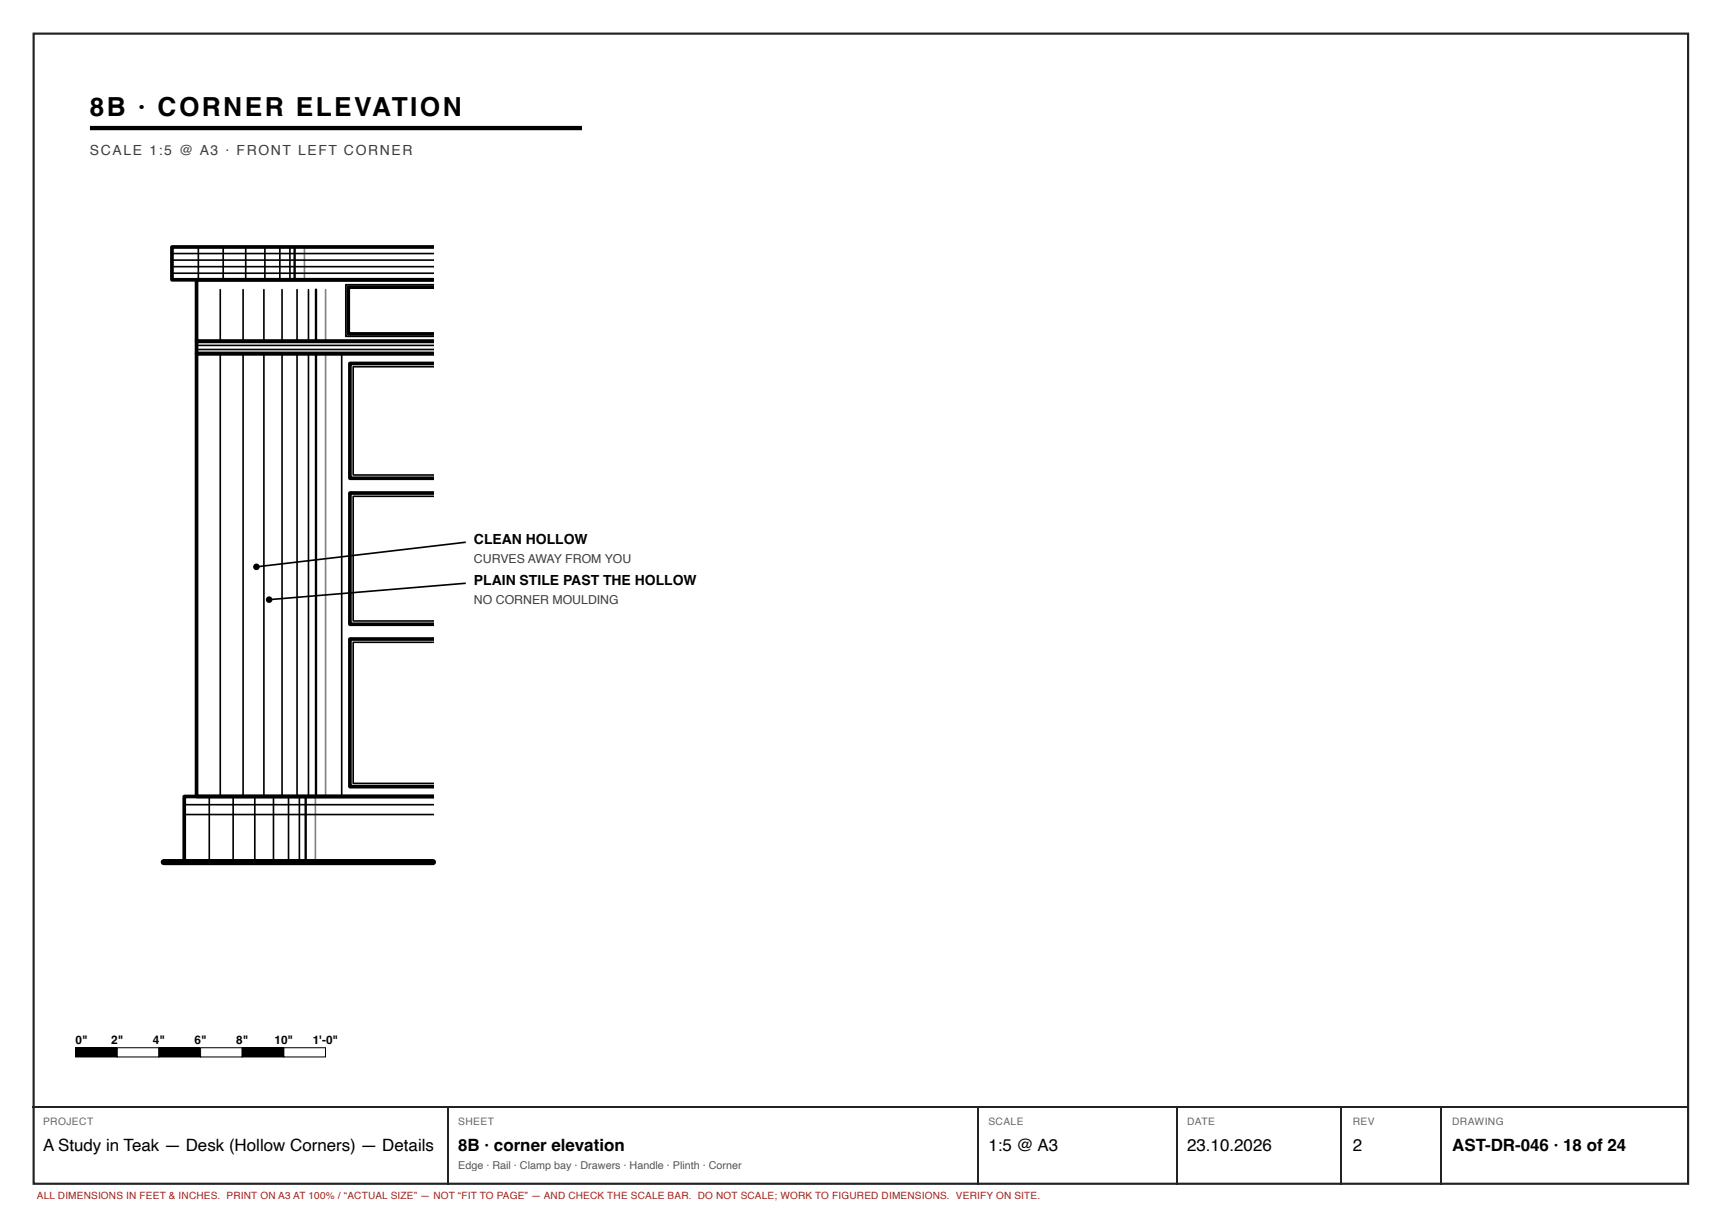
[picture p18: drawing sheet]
<svg xmlns="http://www.w3.org/2000/svg" width="420mm" height="297mm" viewBox="0 0 420 297" stroke-linecap="round" stroke-linejoin="round" font-family="sans-serif">
<defs><g id="words">
<text font-size="6.4" x="21.9" y="28.2">8B · CORNER ELEVATION</text>
<g font-size="4.1">
<text x="10.5" y="280.7">A Study in Teak — Desk (Hollow Corners) — Details</text>
<text x="111.8" y="280.7">8B · corner elevation</text>
<text x="241" y="280.7">1:5 @ A3</text>
<text x="289.5" y="280.7">23.10.2026</text>
<text x="329.9" y="280.7">2</text>
<text x="354.1" y="280.7">AST-DR-046 · 18 of 24</text>
</g>
<text font-size="3.4" fill="#3d3d3d" x="21.9" y="37.8">SCALE 1:5 @ A3 · FRONT LEFT CORNER</text>
<g font-size="3.4">
<text x="115.6" y="132.6">CLEAN HOLLOW</text>
<text x="115.6" y="142.6">PLAIN STILE PAST THE HOLLOW</text>
</g>
<g font-size="3" fill="#3d3d3d">
<text x="115.6" y="137.2">CURVES AWAY FROM YOU</text>
<text x="115.6" y="147.2">NO CORNER MOULDING</text>
</g>
<g font-size="2.9">
<text x="18.4" y="254.5">0&quot;</text>
<text x="27.1" y="254.5">2&quot;</text>
<text x="37.3" y="254.5">4&quot;</text>
<text x="47.4" y="254.5">6&quot;</text>
<text x="57.6" y="254.5">8&quot;</text>
<text x="66.9" y="254.5">10&quot;</text>
<text x="76.3" y="254.5">1'-0&quot;</text>
</g>
<text font-size="2.6" fill="#555" x="111.8" y="285">Edge · Rail · Clamp bay · Drawers · Handle · Plinth · Corner</text>
<g font-size="2.5" fill="#666">
<text x="10.5" y="274.4">PROJECT</text>
<text x="111.8" y="274.4">SHEET</text>
<text x="241" y="274.4">SCALE</text>
<text x="289.5" y="274.4">DATE</text>
<text x="329.9" y="274.4">REV</text>
<text x="354.1" y="274.4">DRAWING</text>
</g>
<text font-size="2.4" fill="#a51d17" x="9" y="292.4">ALL DIMENSIONS IN FEET &amp; INCHES. PRINT ON A3 AT 100% / “ACTUAL SIZE” — NOT “FIT TO PAGE” — AND CHECK THE SCALE BAR. DO NOT SCALE; WORK TO FIGURED DIMENSIONS. VERIFY ON SITE.</text>
</g></defs>
<path d="M8.2 8.2h403.5v280.5h-403.5z" fill="none" stroke="#222" stroke-width=".53"/>
<path d="M21.9 31.2h120" fill="none" stroke="#000" stroke-width="1" stroke-linecap="butt"/>
<path d="M105.7 60.2h-63.8v8h63.8h-57.8v15M105.7 70h-20.8v11.4h20.8M47.9 83.2v3M47.9 86.2v108M47.9 83.2h57.8M47.9 86.2h57.8M105.7 88.6h-20.4v28h20.4M105.7 120.2h-20.4v32h20.4M105.7 155.8h-20.4v36h20.4M105.7 194.2h-60.8v16h60.8" fill="none" stroke="#000" stroke-width=".9"/>
<g fill="none" stroke="#000" stroke-width=".4">
<path d="M41.9 61.8h63.8M41.9 63.4h63.8M41.9 65h63.8M41.9 66.6h63.8M48.4 60.2v8M53.7 70.6v12.6M54.4 60.2v8M59.3 70.6v12.6M59.9 60.2v8M64.4 70.6v12.6M64.6 60.2v8M68.2 60.2v8"/>
<path d="M68.8 70.6v12.6M70.7 60.2v8M72.4 70.6v12.6M74.2 60.2v8M75.2 70.6v12.6M79.4 70.6v12.6M105.7 69.4h-21.4v12.6h21.4M47.9 84.2h57.8M47.9 85.2h57.8M53.7 86.2v108M59.3 86.2v108M64.4 86.2v108"/>
<path d="M68.8 86.2v108M72.4 86.2v108M75.2 86.2v108M79.4 86.2v108M83.3 86.2v108M105.7 89.4h-19.6v26.4h19.6M105.7 121h-19.6v30.4h19.6M113.6 132.2l-51.1 6M105.7 156.6h-19.6v34.4h19.6M113.6 142.2l-48 4M44.9 196.2h60.8M44.9 198.6h60.8"/>
<path d="M51 194.2v16M56.9 194.2v16M62.1 194.2v16M66.7 194.2v16M70.4 194.2v16M73 194.2v16M76.9 194.2v16"/>
</g>
<path d="M71.9 60.2v8M77.1 70.6v12.6M77.1 86.2v108M74.5 194.2v16" fill="none" stroke="#000" stroke-width=".58"/>
<path d="M39.9 210.2h65.7" fill="none" stroke="#000" stroke-width="1.5"/>
<g fill="#000">
<path d="M18.4 255.5h10.2v2.2h-10.2z"/>
<circle cx="62.5" cy="138.2" r=".8"/>
<circle cx="65.6" cy="146.2" r=".8"/>
</g>
<path d="M18.4 255.5h10.2v2.2h-10.2z" fill="none" stroke="#000" stroke-width=".25"/>
<path d="M28.6 255.5h10.2v2.2h-10.2z" fill="#fff"/>
<path d="M28.6 255.5h10.2v2.2h-10.2zM38.8 255.5h10.1v2.2h-10.1z" fill="none" stroke="#000" stroke-width=".25"/>
<path d="M38.8 255.5h10.1v2.2h-10.1z" fill="#000"/>
<path d="M48.9 255.5h10.2v2.2h-10.2z" fill="#fff"/>
<path d="M48.9 255.5h10.2v2.2h-10.2zM59.1 255.5h10.1v2.2h-10.1z" fill="none" stroke="#000" stroke-width=".25"/>
<path d="M59.1 255.5h10.1v2.2h-10.1z" fill="#000"/>
<path d="M69.2 255.5h10.2v2.2h-10.2z" fill="#fff"/>
<path d="M69.2 255.5h10.2v2.2h-10.2z" fill="none" stroke="#000" stroke-width=".25"/>
<path d="M7.9 270h404.1M109.1 270.1v18.8M238.5 270.1v18.8M286.9 270.1v18.8M327.2 270.1v18.8M351.5 270.1v18.8" fill="none" stroke="#222" stroke-width=".26"/>
<use href="#words"/>
</svg>
